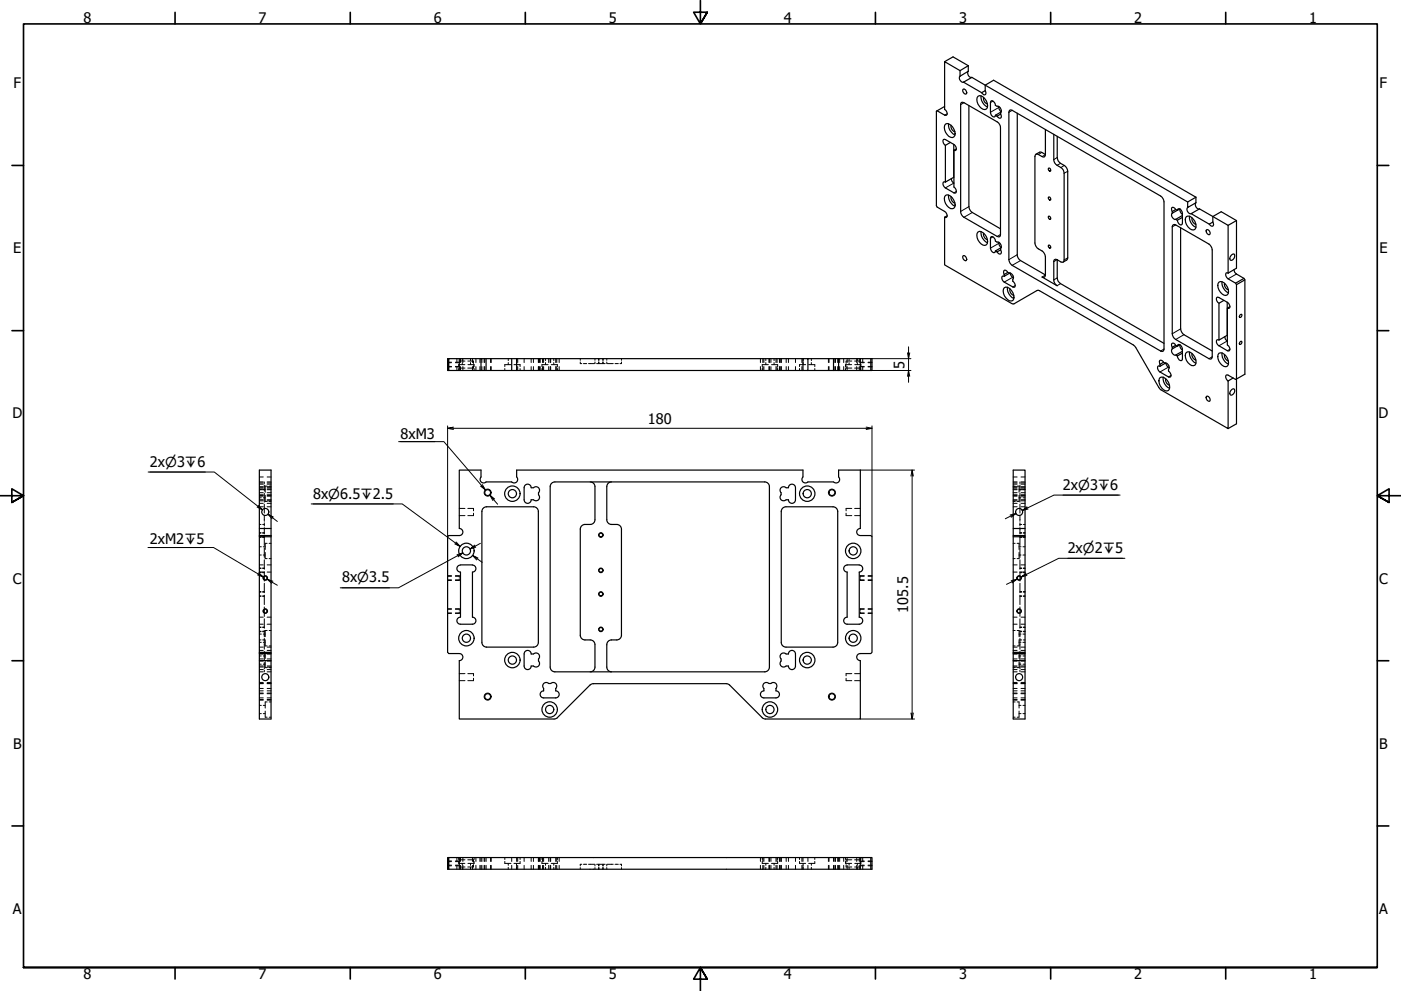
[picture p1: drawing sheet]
<svg xmlns="http://www.w3.org/2000/svg" width="594mm" height="420mm" viewBox="0 0 594 420" stroke-linecap="round" stroke-linejoin="round" font-family="sans-serif">
<defs><g id="words">
<g font-size="6.2">
<text x="35.4" y="9.8">8</text>
<text x="109.7" y="9.8">7</text>
<text x="184" y="9.8">6</text>
<text x="258.2" y="9.8">5</text>
<text x="332.4" y="9.8">4</text>
<text x="406.7" y="9.8">3</text>
<text x="480.9" y="9.8">2</text>
<text x="555.2" y="9.8">1</text>
<text x="5.7" y="37.4">F</text>
<text x="585" y="37.4">F</text>
<text x="5.6" y="107.4">E</text>
<text x="584.9" y="107.4">E</text>
<text x="383.6" y="156.3" transform="rotate(-90 383.6 156.3)">5</text>
<text x="5.3" y="177.4">D</text>
<text x="274.7" y="179.9">180</text>
<text x="584.6" y="177.4">D</text>
<text x="169.8" y="186">8xM3</text>
<text x="63.6" y="197.9">2x⌀3↧6</text>
<text x="450.7" y="207.6">2x⌀3↧6</text>
<text x="132.8" y="211.4">8x⌀6.5↧2.5</text>
<text x="63.6" y="230.6">2xM2↧5</text>
<text x="452.8" y="234.4">2x⌀2↧5</text>
<text x="5.5" y="247.4">C</text>
<text x="145" y="246.9">8x⌀3.5</text>
<text x="584.8" y="247.4">C</text>
<text x="385.1" y="259.8" transform="rotate(-90 385.1 259.8)">105.5</text>
<text x="5.5" y="317.4">B</text>
<text x="584.8" y="317.4">B</text>
<text x="5.5" y="387.4">A</text>
<text x="584.8" y="387.4">A</text>
<text x="35.4" y="415.1">8</text>
<text x="109.7" y="415.1">7</text>
<text x="184" y="415.1">6</text>
<text x="258.2" y="415.1">5</text>
<text x="332.4" y="415.1">4</text>
<text x="406.7" y="415.1">3</text>
<text x="480.9" y="415.1">2</text>
<text x="555.2" y="415.1">1</text>
</g>
</g></defs>
<!-- layer: Hidden (ISO) -->
<g fill="none" stroke="#000" stroke-width=".42">
<path d="M189.8 155.4h1.7M189.8 153.8h1.7M189.8 155.6h1.7M189.8 153.6h1.7M193.1 155.4h1.7M193.1 153.8h1.7M193.1 155.6h1.7M193.1 153.6h1.7M193.7 152.1v1.6M193.7 155.4v1.7M194.5 156.3v.8M194.8 156.1h2.4"/>
<path d="M194.8 153.1h2.4M195.3 152.1v1.6M195.3 155.4v1.7M196 152.1v.8M196 153.7v.9M196.3 152.1v1.6M196.3 155.4v1.7M197.1 154.6h-2.6v.8M198.4 153.1h2.4v1M198.4 154.6h2.6v.8M199.5 152.1v.8M199.5 153.7v.9"/>
<path d="M200.3 152.1v1.6M200.3 155.4v1.7M200.8 155v1.1h-2.4M201 156.3v.8M201.8 152.1v1.6M201.8 155.4v1.7M203.5 152.1v1.6M203.5 155.4v1.7M204.3 152.1v1.6M204.3 155.4v1.7M205.3 152.1v1.6M205.3 155.4v1.7"/>
<path d="M205.5 152.1v1.6M205.5 155.4v1.7M208 152.1v1.6M208 155.4v1.7M208.3 152.1v1.6M208.3 155.4v1.7M214.1 156.3v.8M215.5 152.1v.8M215.5 153.7v.9M216.7 154.6h-2.6v.8M217.9 154.6h2.6v.8M219 152.1v.8"/>
<path d="M219 153.7v.9M219.5 152.1v1.6M219.5 155.4v1.7M220.5 156.3v.8M222.2 152.1v1.6M222.2 155.4v1.7M225.2 152.1v1.6M225.2 155.4v1.7M226.2 152.1v1.6M226.2 155.4v1.7M228.3 152.1v1.6M228.3 155.4v1.7"/>
<path d="M228.8 152.1v1.6M228.8 155.4v1.7M229 152.1v1.6M229 155.4v1.7M229.8 156.3v.8M230.1 152.1v1.6M230.1 155.4v1.7M230.5 152.1v1.6M230.5 155.4v1.7M231.3 152.1v.8M231.3 153.7v.9M232.4 154.6h-2.6v.8"/>
<path d="M232.7 152.1v1.6M232.7 155.4v1.7M233.3 152.1v1.6M233.3 155.4v1.7M233.5 152.1v1.6M233.5 155.4v1.7M233.7 154.6h2.6v.8M234.8 152.1v.8M234.8 153.7v.9M235.6 152.1v1.6M235.6 155.4v1.7M236.1 152.1v1.6"/>
<path d="M236.1 155.4v1.7M236.3 156.3v.8M237.1 152.1v1.6M237.1 155.4v1.7M246.1 153.5v.7h.6M246.1 152.1v.7M247.4 154.2h1.4M249.6 154.2h2.5M252.3 152.1v.7M252.3 153.5v.7M253 154.2h3.6M253.8 152.1v.7"/>
<path d="M253.8 153.5v.7M254 152.1v.7M254 153.5v.7M255.6 152.1v.7M255.6 153.5v.7M255.8 152.1v.7M255.8 153.5v.7M257.3 152.1v.7M257.3 153.5v.7M257.5 154.2h2.5M260.8 154.2h1.4M263.5 153.5v.7h-.6"/>
<path d="M263.5 152.1v.7M322.5 152.1v1.6M322.5 155.4v1.7M323.2 156.3v.8M323.5 152.1v1.6M323.5 155.4v1.7M323.9 152.1v1.6M323.9 155.4v1.7M324.7 152.1v.8M324.7 153.7v.9M325.8 154.6h-2.6v.8M326.1 152.1v1.6"/>
<path d="M326.1 155.4v1.7M326.3 152.1v1.6M326.3 155.4v1.7M326.9 152.1v1.6M326.9 155.4v1.7M327.2 154.6h2.6v.8M328.2 152.1v.8M328.2 153.7v.9M329.1 152.1v1.6M329.1 155.4v1.7M329.5 152.1v1.6M329.5 155.4v1.7"/>
<path d="M329.8 156.3v.8M330.5 152.1v1.6M330.5 155.4v1.7M330.8 152.1v1.6M330.8 155.4v1.7M331.2 152.1v1.6M331.2 155.4v1.7M331.3 152.1v1.6M331.3 155.4v1.7M333.4 152.1v1.6M333.4 155.4v1.7M334.3 152.1v1.6"/>
<path d="M334.3 155.4v1.7M337.3 152.1v1.6M337.3 155.4v1.7M339 156.3v.8M340 152.1v1.6M340 155.4v1.7M340.6 152.1v.8M340.6 153.7v.9M341.6 154.6h-2.6v.8M342.9 154.6h2.6v.8M344 152.1v.8M344 153.7v.9"/>
<path d="M345.5 156.3v.8M351.3 152.1v1.6M351.3 155.4v1.7M351.5 152.1v1.6M351.5 155.4v1.7M354 152.1v1.6M354 155.4v1.7M354.3 152.1v1.6M354.3 155.4v1.7M355.2 152.1v1.6M355.2 155.4v1.7M356 152.1v1.6"/>
<path d="M356 155.4v1.7M357.8 152.1v1.6M357.8 155.4v1.7M358.5 156.3v.8M358.8 155v1.1h2.4M359.2 152.1v1.6M359.2 155.4v1.7M360 152.1v.8M360 153.7v.9M361.1 154.6h-2.6v.8M361.2 153.1h-2.4v1M362.4 156.1h2.4"/>
<path d="M362.4 153.1h2.4M362.5 154.6h2.6v.8M363.3 152.1v1.6M363.3 155.4v1.7M363.5 152.1v.8M363.5 153.7v.9M364.4 152.1v1.6M364.4 155.4v1.7M364.8 155.4h1.7M364.8 153.8h1.7M364.8 155.6h1.7M364.8 153.6h1.7"/>
<path d="M365.1 156.3v.8M365.8 152.1v1.6M365.8 155.4v1.7M368.1 155.4h1.7M368.1 153.8h1.7M368.1 155.6h1.7M368.1 153.6h1.7M110 214.9h1.6M110 211.1h.8M110 207.6h.8M110 209.8h1.6M110 208.9h1.6"/>
<path d="M110 206.8h1.6M110 211.9h1.6M110 202.2h1.6M110 204.3h1.6M110 212.3h1.6M110 206.4h1.6M110 205.3h1.6M110 213.4h1.6M110 204.8h1.6M110 210h1.6M110 207.6h1.6M110 210.4h1.6"/>
<path d="M110 207.3h1.6M111.6 211.1h.9M111.6 207.6h.9M112.1 204.3v.7M112.1 205.7v2.5M112.1 209.1v3.8M112.1 213.8v3.7M112.1 218.5v2.5M112.5 210v2.6h.8M113.3 214.9h1.6M113.3 206.1h-.8v2.6M113.3 209.8h1.6"/>
<path d="M113.3 208.9h1.6M113.3 206.8h1.6M113.3 211.9h1.6M113.3 202.2h1.6M113.3 204.3h1.6M113.3 212.3h1.6M113.3 206.4h1.6M113.3 205.3h1.6M113.3 213.4h1.6M113.3 204.8h1.6M113.3 210h1.6M113.3 207.6h1.6"/>
<path d="M113.3 210.4h1.6M113.3 207.3h1.6M114.1 212.6h.8M114.1 206.1h.8M194.8 218.6h2.4M194.8 215.6h2.4M198.4 215.6h2.4v1M200.8 217.6v1h-2.4M358.8 217.6v1h2.4M361.2 215.6h-2.4v1M362.4 218.6h2.4M362.4 215.6h2.4"/>
<path d="M429.6 214.9h1.7M429.6 212.6h.9M429.6 206.1h.9M429.6 209.8h1.7M429.6 208.9h1.7M429.6 206.8h1.7M429.6 211.9h1.7M429.6 202.2h1.7M429.6 204.3h1.7M429.6 212.3h1.7M429.6 206.4h1.7M429.6 205.3h1.7"/>
<path d="M429.6 213.4h1.7M429.6 204.8h1.7M429.6 210h1.7M429.6 207.6h1.7M429.6 210.4h1.7M429.6 207.3h1.7M431.3 206.1h.8v2.6M432.1 210v2.6h-.8M432.1 211.1h.8M432.1 207.6h.8M432.5 204.3v.7M432.5 205.7v2.5"/>
<path d="M432.5 209.1v3.8M432.5 213.8v3.7M432.5 218.5v2.5M432.9 214.9h1.8M432.9 209.8h1.8M432.9 208.9h1.8M432.9 206.8h1.8M432.9 211.9h1.8M432.9 202.2h1.8M432.9 204.3h1.8M432.9 212.3h1.8M432.9 206.4h1.8"/>
<path d="M432.9 205.3h1.8M432.9 213.4h1.8M432.9 204.8h1.8M432.9 210h1.8M432.9 207.6h1.8M432.9 210.4h1.8M432.9 207.3h1.8M433.8 211.1h.9M433.8 207.6h.9M110 222.4h.7M110 235.3h.8M110 231.8h.8"/>
<path d="M110 239.5h1.6M110 226h.7M110 227.6h.7M110 225.8h.7M110 227.8h.7M111.4 222.4h.7M111.4 226h.7M111.4 227.6h.7M111.4 225.8h.7M111.4 227.8h.7M111.6 235.3h.9M111.6 231.8h.9"/>
<path d="M112.1 221.7v1.3M112.1 223.7v2.7M112.1 227.3v4M112.1 232.3v4M112.1 237.3v4M112.5 234.2v2.6h.8M113.3 230.4h-.8v2.6M113.3 239.5h1.6M114.1 236.8h.8M114.1 230.4h.8M429.6 236.8h.9M429.6 230.4h.9"/>
<path d="M429.6 239.5h1.7M431.3 230.4h.8v2.6M432.1 234.2v2.6h-.8M432.1 235.3h.8M432.1 231.8h.8M432.5 222.4h.8M432.5 226h.8M432.5 227.6h.8M432.5 225.8h.8M432.5 227.8h.8M432.5 221.7v1.3M432.5 223.7v2.7"/>
<path d="M432.5 227.3v4M432.5 232.3v4M432.5 237.3v4M432.9 239.5h1.8M433.8 235.3h.9M433.8 231.8h.9M434 222.4h.7M434 226h.7M434 227.6h.7M434 225.8h.7M434 227.8h.7M110 242.5h1.6"/>
<path d="M110 251.1h.7M110 252.6h.7M110 241h.7M110 242.6h.7M110 250.8h.7M110 252.8h.7M110 240.8h.7M110 242.8h.7M111.4 251.1h.7M111.4 252.6h.7M111.4 241h.7M111.4 242.6h.7"/>
<path d="M111.4 250.8h.7M111.4 252.8h.7M111.4 240.8h.7M111.4 242.8h.7M112.1 242.4v4M112.1 247.3v4M112.1 252.3v4M112.1 257.3v4M113.3 242.5h1.6M189.8 245.9h1.7M189.8 244.3h1.7M189.8 259.9h1.7"/>
<path d="M189.8 258.3h1.7M189.8 246.1h1.7M189.8 244.1h1.7M189.8 258.1h1.7M193.1 245.9h1.7M193.1 244.3h1.7M193.1 259.9h1.7M193.1 258.3h1.7M193.1 244.1h1.7v.7M193.1 258.1h1.7v.6M194.8 245.4v.7h-1.7M194.8 259.4v.7h-1.7"/>
<path d="M364.8 245.9h1.7M364.8 244.3h1.7M364.8 259.9h1.7M364.8 258.3h1.7M364.8 245.4v.7h1.7M364.8 259.4v.7h1.7M366.5 244.1h-1.7v.7M366.5 258.1h-1.7v.6M368.1 245.9h1.7M368.1 244.3h1.7M368.1 259.9h1.7M368.1 258.3h1.7"/>
<path d="M368.1 246.1h1.7M368.1 244.1h1.7M368.1 258.1h1.7M429.6 242.5h1.7M432.5 251.1h.8M432.5 252.6h.8M432.5 241h.8M432.5 242.6h.8M432.5 250.8h.8M432.5 252.8h.8M432.5 240.8h.8M432.5 242.8h.8"/>
<path d="M432.5 242.4v4M432.5 247.3v4M432.5 252.3v4M432.5 257.3v4M432.9 242.5h1.8M434 251.1h.7M434 252.6h.7M434 241h.7M434 242.6h.7M434 250.8h.7M434 252.8h.7M434 240.8h.7"/>
<path d="M434 242.8h.7M110 271.3h.7M110 274.4h1.6M110 272.3h.8M110 268.8h.8M110 278.1h.8M110 261.7h1.6M110 264.6h1.6M110 279.4h1.6M110 277.3h1.6M110 276.8h1.6M110 275.8h1.6"/>
<path d="M110 266h.7M110 267.6h.7M110 265.9h.7M110 267.8h.7M111.4 271.3h.7M111.4 266h.7M111.4 267.6h.7M111.4 265.9h.7M111.4 267.8h.7M111.6 272.3h.9M111.6 268.8h.9M111.6 278.1h.9"/>
<path d="M112.1 262.4v4M112.1 267.3v2.7M112.1 270.7v1.3M112.1 272.6v2.7M112.1 276.2v3.8M112.5 271.3v2.6h.8M112.5 276.6v2.6M113.3 274.4h1.6M113.3 267.3h-.8v2.6M113.3 261.7h1.6M113.3 264.6h1.6M113.3 279.4h1.6"/>
<path d="M113.3 277.3h1.6M113.3 276.8h1.6M113.3 275.8h1.6M114.1 273.9h.8M114.1 267.3h.8M189.8 260.1h1.7M368.1 260.1h1.7M429.6 274.4h1.7M429.6 273.9h.9M429.6 267.3h.9M429.6 261.7h1.7M429.6 264.6h1.7"/>
<path d="M429.6 279.4h1.7M429.6 277.3h1.7M429.6 276.8h1.7M429.6 275.8h1.7M431.3 267.3h.8v2.6M432.1 271.3v2.6h-.8M432.1 272.3h.8M432.1 268.8h.8M432.1 278.1h.8M432.1 276.6v2.6M432.5 271.3h.8M432.5 266h.8"/>
<path d="M432.5 267.6h.8M432.5 265.9h.8M432.5 267.8h.8M432.5 262.4v4M432.5 267.3v2.7M432.5 270.7v1.3M432.5 272.6v2.7M432.5 276.2v3.8M432.9 274.4h1.8M432.9 261.7h1.8M432.9 264.6h1.8M432.9 279.4h1.8"/>
<path d="M432.9 277.3h1.8M432.9 276.8h1.8M432.9 275.8h1.8M433.8 272.3h.9M433.8 268.8h.9M433.8 278.1h.9M434 271.3h.7M434 266h.7M434 267.6h.7M434 265.9h.7M434 267.8h.7M110 284.8h1.6"/>
<path d="M110 289.8h1.6M110 299.1h.8M110 281.6h.8M110 291.9h1.6M110 292.9h1.6M110 295.9h1.6M110 280.3h1.6M110 282.4h1.6M110 289.3h1.6M110 283.9h1.6M110 282.8h1.6M110 296.6h1.6"/>
<path d="M110 294.1h1.6M110 296.8h1.6M110 293.9h1.6M111.6 299.1h.9M111.6 281.6h.9M112.1 280.9v2.6M112.1 284.1v.7M112.5 280.5v2.6h.8M113.3 284.8h1.6M113.3 289.8h1.6M113.3 297.6h-.8v2.6M113.3 291.9h1.6"/>
<path d="M113.3 292.9h1.6M113.3 295.9h1.6M113.3 280.3h1.6M113.3 282.4h1.6M113.3 289.3h1.6M113.3 283.9h1.6M113.3 282.8h1.6M113.3 296.6h1.6M113.3 294.1h1.6M113.3 296.8h1.6M113.3 293.9h1.6M114.1 297.6h.8"/>
<path d="M114.1 283.1h.8M194.8 288.6h2.4M194.8 285.6h2.4M198.4 285.6h2.4v1M200.8 287.6v1h-2.4M358.8 287.6v1h2.4M361.2 285.6h-2.4v1M362.4 288.6h2.4M362.4 285.6h2.4M429.6 284.8h1.7M429.6 289.8h1.7M429.6 297.6h.9"/>
<path d="M429.6 283.1h.9M429.6 291.9h1.7M429.6 292.9h1.7M429.6 295.9h1.7M429.6 280.3h1.7M429.6 282.4h1.7M429.6 289.3h1.7M429.6 283.9h1.7M429.6 282.8h1.7M429.6 296.6h1.7M429.6 294.1h1.7M429.6 296.8h1.7"/>
<path d="M429.6 293.9h1.7M431.3 297.6h.8v2.6M432.1 299.1h.8M432.1 280.5v2.6h-.8M432.1 281.6h.8M432.5 280.9v2.6M432.5 284.1v.7M432.9 284.8h1.8M432.9 289.8h1.8M432.9 291.9h1.8M432.9 292.9h1.8M432.9 295.9h1.8"/>
<path d="M432.9 280.3h1.8M432.9 282.4h1.8M432.9 289.3h1.8M432.9 283.9h1.8M432.9 282.8h1.8M432.9 296.6h1.8M432.9 294.1h1.8M432.9 296.8h1.8M432.9 293.9h1.8M433.8 299.1h.9M433.8 281.6h.9M110 302.6h.8"/>
<path d="M111.6 302.6h.9M112.5 301.5v2.6h.8M114.1 304.1h.8M429.6 304.1h.9M432.1 301.5v2.6h-.8M432.1 302.6h.8M433.8 302.6h.9M189.8 366.8h1.7M189.8 365.3h1.7M189.8 367.1h1.7M189.8 365h1.7M193.1 366.8h1.7"/>
<path d="M193.1 365.3h1.7M193.1 367.1h1.7M193.1 365h1.7M193.7 363.6v1.6M193.7 366.9v1.6M194.5 363.6v.8M194.5 365.2v.9h2.6M194.8 367.6h2.4M194.8 364.5h2.4M195.3 363.6v1.6M195.3 366.9v1.6M196 366.1v.8"/>
<path d="M196 367.7v.8M196.3 363.6v1.6M196.3 366.9v1.6M198.4 364.5h2.4v1M199.5 366.1v.8M199.5 367.7v.8M200.3 363.6v1.6M200.3 366.9v1.6M200.8 366.6v1h-2.4M201 363.6v.8M201 365.2v.9h-2.6M201.8 363.6v1.6"/>
<path d="M201.8 366.9v1.6M203.5 363.6v1.6M203.5 366.9v1.6M204 363.6v1.6M204 366.9v1.6M204.3 363.6v1.6M204.3 366.9v1.6M205.3 363.6v1.6M205.3 366.9v1.6M205.5 363.6v1.6M205.5 366.9v1.6M206.1 363.6v1.6"/>
<path d="M206.1 366.9v1.6M208 363.6v1.6M208 366.9v1.6M208.3 363.6v1.6M208.3 366.9v1.6M214.1 363.6v.8M214.1 365.2v.9h2.6M215.5 366.1v.8M215.5 367.7v.8M217 363.6v1.6M217 366.9v1.6M219 366.1v.8"/>
<path d="M219 367.7v.8M219.1 363.6v1.6M219.1 366.9v1.6M219.5 363.6v1.6M219.5 366.9v1.6M220.5 363.6v.8M220.5 365.2v.9h-2.6M222.2 363.6v1.6M222.2 366.9v1.6M225.2 363.6v1.6M225.2 366.9v1.6M226.2 363.6v1.6"/>
<path d="M226.2 366.9v1.6M228.3 363.6v1.6M228.3 366.9v1.6M228.8 363.6v1.6M228.8 366.9v1.6M229 363.6v1.6M229 366.9v1.6M229.8 363.6v.8M229.8 365.2v.9h2.6M230.1 363.6v1.6M230.1 366.9v1.6M230.5 363.6v1.6"/>
<path d="M230.5 366.9v1.6M231.3 366.1v.8M231.3 367.7v.8M232.7 363.6v1.6M232.7 366.9v1.6M233.3 363.6v1.6M233.3 366.9v1.6M233.5 363.6v1.6M233.5 366.9v1.6M234.8 366.1v.8M234.8 367.7v.8M235.6 363.6v1.6"/>
<path d="M235.6 366.9v1.6M236.1 363.6v1.6M236.1 366.9v1.6M236.3 363.6v.8M236.3 365.2v.9h-2.6M237.1 363.6v1.6M237.1 366.9v1.6M246.1 367.8v.7M246.7 366.4h-.6v.7M247.4 366.4h1.4M249.6 366.4h2.5M252.3 366.4v.7"/>
<path d="M252.3 367.8v.7M253 366.4h3.6M253.8 366.4v.7M253.8 367.8v.7M254 366.4v.7M254 367.8v.7M255.6 366.4v.7M255.6 367.8v.7M255.8 366.4v.7M255.8 367.8v.7M257.3 366.4v.7M257.3 367.8v.7"/>
<path d="M257.5 366.4h2.5M260.8 366.4h1.4M262.9 366.4h.6v.7M263.5 367.8v.7M322.5 363.6v1.6M322.5 366.9v1.6M323.2 363.6v.8M323.2 365.2v.9h2.6M323.5 363.6v1.6M323.5 366.9v1.6M323.9 363.6v1.6M323.9 366.9v1.6"/>
<path d="M324.7 366.1v.8M324.7 367.7v.8M326.1 363.6v1.6M326.1 366.9v1.6M326.3 363.6v1.6M326.3 366.9v1.6M326.9 363.6v1.6M326.9 366.9v1.6M328.2 366.1v.8M328.2 367.7v.8M329.1 363.6v1.6M329.1 366.9v1.6"/>
<path d="M329.5 363.6v1.6M329.5 366.9v1.6M329.8 363.6v.8M329.8 365.2v.9h-2.6M330.5 363.6v1.6M330.5 366.9v1.6M330.8 363.6v1.6M330.8 366.9v1.6M331.2 363.6v1.6M331.2 366.9v1.6M331.3 363.6v1.6M331.3 366.9v1.6"/>
<path d="M333.4 363.6v1.6M333.4 366.9v1.6M334.3 363.6v1.6M334.3 366.9v1.6M337.3 363.6v1.6M337.3 366.9v1.6M339 363.6v.8M339 365.2v.9h2.6M340 363.6v1.6M340 366.9v1.6M340.5 363.6v1.6M340.6 366.1l-.1 2.4"/>
<path d="M342.6 363.6v1.6M342.6 366.9v1.6M344 366.1v.8M344 367.7v.8M345.5 363.6v.8M345.5 365.2v.9h-2.6M351.3 363.6v1.6M351.3 366.9v1.6M351.5 363.6v1.6M351.5 366.9v1.6M353.4 363.6v1.6M353.4 366.9v1.6"/>
<path d="M354 363.6v1.6M354 366.9v1.6M354.3 363.6v1.6M354.3 366.9v1.6M355.2 363.6v1.6M355.2 366.9v1.6M355.6 363.6v1.6M355.6 366.9v1.6M356 363.6v1.6M356 366.9v1.6M357.8 363.6v1.6M357.8 366.9v1.6"/>
<path d="M358.5 363.6v.8M358.5 365.2v.9h2.6M358.8 366.6v1h2.4M359.2 363.6v1.6M359.2 366.9v1.6M360 366.1v.8M360 367.7v.8M361.2 364.5h-2.4v1M362.4 367.6h2.4M362.4 364.5h2.4M363.3 363.6v1.6M363.3 366.9v1.6"/>
<path d="M363.5 366.1v.8M363.5 367.7v.8M364.4 363.6v1.6M364.4 366.9v1.6M364.8 366.8h1.7M364.8 365.3h1.7M364.8 367.1h1.7M364.8 365h1.7M365.1 363.6v.8M365.1 365.2v.9h-2.6M365.8 363.6v1.6M365.8 366.9v1.6"/>
<path d="M368.1 366.8h1.7M368.1 365.3h1.7M368.1 367.1h1.7M368.1 365h1.7"/>
</g>
<!-- layer: Visible (ISO) -->
<g fill="none" stroke="#000" stroke-width=".51">
<path d="M400.6 26.1l3.5-2 6.5 3.8M407.1 30l-6.5-3.9v20.3a1.43 1.43 0 0 1 1 1.1 1.43 1.43 0 0 1-.5 1.4l-3.7-1.9M407.1 32.3a1.64 1.64 0 0 0-.1 1.7 1.64 1.64 0 0 0 1.6 .8M407.1 30v2.3M408.5 37.8a1.27 1.27 0 0 1 1.2 .7 1.27 1.27 0 0 1-.3 1.4 1.46 1.46 0 0 1-.9-2.1zM408.6 34.8l7.6 4.5M410.6 30.2a1.74 1.74 0 0 0 1.5 2.6M410.6 27.9v2.3M410.6 27.9l-3.5 2.1M410.6 30.2l-3.5 2.1M412.1 32.8l91.5 52.8M412.1 32.8l-3.5 2"/>
<path d="M417.8 38.5v-2.4l3.5-2.1 85.8 49.6M417.8 38.5a1.1 1.1 0 0 1-.2 1.7l-1.4-.9M417.8 38.5l-1.6 .8M397.4 47l-.3 .2v40l.3 .6 3.7 2.2a1.36 1.36 0 0 1 0 2.2l-.5-.1M400.6 45.1l-3.2 1.9M400.9 52.6a2.62 2.62 0 0 1 3.5 2.1 2.42 2.42 0 0 1-.5 3.6 4.1 4.1 0 0 1-3-5.7zM402.2 52.5a4.7 4.7 0 0 0 2.7 4.7M403.3 53.1a2.48 2.48 0 0 0 1.6 2.8M407.7 43.4l1 .1 14.1 8.2a3 3 0 0 1 1.4 2.4v45.9l-.3 .4-1.1-.2-14.1-8.1a3 3 0 0 1-1.3-2.5v-45.2zM410.8 44.7v42.9a3.3 3.3 0 0 0 1.5 2.5l11.9 6.9M414.7 40.8a3.3 3.3 0 0 1 4 3.1v1.8l-.4 .5a3.3 3.3 0 0 1-4-3v-1.8zM416 40.6a4.9 4.9 0 0 0 2.7 4.8"/>
<path d="M417.1 41.3a2.33 2.33 0 0 0 1.6 2.8M422.1 48.9l.7 .4M423.5 45.1a2.39 2.39 0 0 0 1.1 2.3M424.3 48.4v-.7a1.76 1.76 0 0 0-1.5-2.6l-.7-.4a1.5 1.5 0 0 0-2-1.7l-.1 4.6a1.48 1.48 0 0 0 .5 1.5 1.48 1.48 0 0 0 1.5 .2l.1-.4M424.3 48.4l.3 1.2-.5 .5-1.3-.8M424.3 48.4l-1.5 .9M424.5 47.5l-2.4 1.4M428.2 46.7l1 .1 62.9 36.3a3.3 3.3 0 0 1 1.5 2.5v62.4l-.5 .9-.4 .1-63.5-36.5-1-1-.4-1.4v-62.5zM431.4 48v60a3 3 0 0 0 1.4 2.5l10.5 6.1M443.3 54.9l-.1 11.2-.8 .5-2.7-1.3-.4 .1-.5 .9v36.7a3.9 3.9 0 0 0 3.1 3.4l.9 1.1 .5 1.4v7.7M446.8 56.9v10.8a3.7 3.7 0 0 0 3 3.3 2.81 2.81 0 0 1 1.4 2.4v36.8l-.4 .9-.5 .1a3.9 3.9 0 0 0-3.1-1.2l-.4 .9v7.8a3 3 0 0 0 1.4 2.4l-6.3-3.6h.9l.5-.9M448.3 57.8v9a3.7 3.7 0 0 0 3 3.3 3.3 3.3 0 0 1 1.5 2.5v36.7l-.5 1-1.5 .8"/>
<path d="M400.9 61.6a1.5 1.5 0 0 1-.5-2.6l4.1 2.3a1.5 1.5 0 0 1 .4 2.6l-.4-.2M400.9 61.6v15.6M403 60.4l-2.1 1.2M403.4 75.8l.3 1 .8 .8M404.4 61.2v14l-3.5 2M404.5 63.7v15.6a1.5 1.5 0 0 1 .4 2.6l-4-2.2a1.5 1.5 0 0 1-.5-2.6l.5 .1M405.6 63.1l-1.1 .6M439.3 65.4l1.9-1 2.1 1.1M444.6 71.4l.3-.2a.91 .91 0 0 1 .5 1.4 .95 .95 0 0 1-.8-1.2zM400.6 92.1v20.2l28.9 16.6 10.2-5.7h1.1l39.8 23.1 1 1 10.2 17.6 29 16.8v-20.2M400.9 82.8a3.3 3.3 0 0 1 4 3.1v1.8l-.5 .6a3.6 3.6 0 0 1-4-4.1zM401.6 91.5l-1 .6"/>
<path d="M402.2 82.7a4.7 4.7 0 0 0 2.7 4.7M403.3 83.4a2.48 2.48 0 0 0 1.6 2.7M414.7 98.3a2.26 2.26 0 0 1 2.9 1.1 3.7 3.7 0 0 1 .7 4.4 3.3 3.3 0 0 1-4-3v-1.9zM416 98.2a4.7 4.7 0 0 0 2.7 4.7M417.1 98.8a2.33 2.33 0 0 0 1.6 2.8M444.6 91.7l.3-.1a.94 .94 0 0 1 .5 1.4 .95 .95 0 0 1-.8-1.3zM444.6 83.6l.3-.1a.91 .91 0 0 1 .5 1.4 1.01 1.01 0 0 1-.8-1.3zM497.1 90.4a1.7 1.7 0 0 0 1.4 2.6M497.1 90.4l2.1-1.2 .5-.7a1.75 1.75 0 0 1 1.7 2v4.1l-.4 .8a1.89 1.89 0 0 1-1.8-2M497.2 95.6l.8-.4 .5 .2 14.1 8.1 1.3 1.8v46.5l-.3 .4-1-.1-14.1-8.2a3.1 3.1 0 0 1-1.4-2.4zM498.5 88.8l.7 .4 1.2-.6a2.27 2.27 0 0 0 1 2.3M498.5 88.8l-1.4 .9v.7"/>
<path d="M498.5 88.8a1.2 1.2 0 0 0-1.6-.7l.2 1.6M498.5 93l.7 .4M500.6 96.6l.2 43.5 1.2 1.8 12 6.9M501.4 91.4l-2.9 1.6M501.4 92.2l-2.2 1.2M503.1 91.8a3.6 3.6 0 0 1 4.1 4.1l-.5 1.4a3.3 3.3 0 0 1-4-3.1v-1.8zM503.6 88a1.68 1.68 0 0 0 1.5 2.6M504.4 91.7a4.7 4.7 0 0 0 2.7 4.7M505.5 92.4a2.46 2.46 0 0 0 1.6 2.7M507.1 86a1.74 1.74 0 0 0 1.5 2.6M507.1 83.6l-3.5 2v2.4l3.5-2M507.1 83.6v2.4"/>
<path d="M508.6 88.6l-3.5 2 7.7 4.4 1.5-.9M508.6 88.6l12.2 6.9M511.6 97.5a1.32 1.32 0 0 1 1.3 .5 1.32 1.32 0 0 1 0 1.5 1.48 1.48 0 0 1-1.3-2zM514.3 94.1l.3 1.3-.5 .5-1.3-.9M520.8 95.5v20.3M524.3 93.5l-6.5-3.7-3.5 2v2.3M524.3 93.5v20.2l-3.5 2.1M524.3 93.5l-3.5 2M408.5 108.4a1.31 1.31 0 0 1 1.2 .8 1.31 1.31 0 0 1-.3 1.4 1.5 1.5 0 0 1-.9-2.2zM422.1 106.4l.7 .4M423.5 102.7a2.36 2.36 0 0 0 1.1 2.2M424.3 106v-.7a1.74 1.74 0 0 0-1.5-2.6l-.7-.5-.1-.6a1.34 1.34 0 0 0-1.9-1v5.2a1.3 1.3 0 0 0 1.9 1l.1-.4"/>
<path d="M424.3 106a1.1 1.1 0 0 1-.2 1.7l-1.3-.9M424.3 106l-1.5 .8M424.5 105l-2.4 1.4M425.8 117.1l2.5-1.4a2.61 2.61 0 0 0 1.5 2.1M425.8 116.4v.7M427.4 115.5l.6 .3a1.76 1.76 0 0 1 1.5 2.6v.8a1.5 1.5 0 0 1 .4 2.6l-4.1-2.2a1.5 1.5 0 0 1-.4-2.6l.4 .1M427.4 115.5a1.12 1.12 0 0 0-1.7-.8l.1 1.7M427.4 115.5l-1.6 .9M444.6 104l.3-.1a.94 .94 0 0 1 .5 1.4 .95 .95 0 0 1-.8-1.3zM448.3 110.2v7.6a2.81 2.81 0 0 0 1.4 2.4l43.9 25.4M516.9 119.6a3.3 3.3 0 0 1 3.9 3.1 1.8 1.8 0 0 1-1 2.6 4 4 0 0 1-2.9-5.7zM518.2 119.4a4.9 4.9 0 0 0 2.7 4.8"/>
<path d="M520.8 115.8l-.9-.1a1.85 1.85 0 0 0 .9 2.5l3.1 1.9 .4 .6v40l-.4 .2-3.1-1.9h-.9a1.86 1.86 0 0 0 .9 2.5M522 108.4l.9-.7h.5a1.63 1.63 0 0 1-.1 1.8 1.63 1.63 0 0 1-1.7 .7v-1.2zM523.2 114.3l.7 1.6 3.6 2.1 .4 .7v40l-3.6 2v19l-3.5 2M527.5 118l-3.6 2.1M527.9 118.7l-3.6 2M425.9 122a3.3 3.3 0 0 1 3.9 3v1.9l-.3 .5a3.6 3.6 0 0 1-4.1-4zM427.2 121.8a4.9 4.9 0 0 0 2.7 4.7M428.2 122.5a2.48 2.48 0 0 0 1.7 2.8M519 127.4l-2.1 1.2v15.6l3.5-2v-14M519.3 120.1a2.24 2.24 0 0 0 1.6 2.8M520.4 128.2l.6 .4a1.36 1.36 0 0 1 0 2.2l-.6-.1M520.4 128.2l-3.5-2-.9-.1a1.81 1.81 0 0 0 .9 2.5"/>
<path d="M521.5 130l-1.1 .7v15.6l.6 .4a1.3 1.3 0 0 1 0 2.1l-4.1-2.2a1.49 1.49 0 0 1-1.1-1.1 1.49 1.49 0 0 1 .6-1.5l.5 .2M526 133.4l.4-.2 .2 .6-.2 .5-.7 .3zM190.3 152.1h-.5v5h.5v-5h13.7M190.3 157.1h13.7M194.8 152.1v5M204 152.1h15.1v5h-15.1zM206.1 152.1v5M217 152.1v5M219.1 152.1h121.4M219.1 157.1h121.4M342.6 152.1v5h-2.1v-5h15.1M353.4 152.1v5h-10.8"/>
<path d="M355.6 152.1v5h-2.2M355.6 152.1h9.2M355.6 157.1h9.2M364.8 152.1h5v5h-5zM369.3 152.1v5M491.9 155.3l2.4-1.4a2.36 2.36 0 0 0 1.5 2M493.2 159.9a4.7 4.7 0 0 0 2.7 4.7M493.4 153.6l.6 .4a1.72 1.72 0 0 1 1.5 2.6v.7l.4 .4a1.29 1.29 0 0 1 0 2.2l-4-2.2a1.5 1.5 0 0 1-.5-2.6l.5 .2M493.4 153.6l-1.5 .9v.8M493.4 153.6a1.13 1.13 0 0 0-1.7-.7l.2 1.6M497.1 147.9a1.68 1.68 0 0 0 1.4 2.6M498.5 146.4l.7 .4 1.2-.6a2.12 2.12 0 0 0 1 2.2"/>
<path d="M498.5 146.4l-1.4 .8v.7l2.1-1.2M498.5 146.4l-.3-.6-.9-.3a1.1 1.1 0 0 0-.2 1.7M499.2 146.8l.2-.5a1.53 1.53 0 0 1 2 1.7v4.2l-.4 .7a1.75 1.75 0 0 1-1.8-2M501.4 148.9l-2.9 1.6 .7 .4M501.4 149.7l-2.2 1.2M503.1 149.4a3.3 3.3 0 0 1 3.9 3v1.9l-.3 .6a3.6 3.6 0 0 1-4.1-4.1zM504.4 149.3a4.9 4.9 0 0 0 2.7 4.7M505.5 149.9a2.48 2.48 0 0 0 1.6 2.8M516.9 149.8a3.6 3.6 0 0 1 4.1 4l-.6 1.4a3.3 3.3 0 0 1-3.9-3v-1.9zM518.2 149.6a4.7 4.7 0 0 0 2.7 4.7M519.3 150.3a2.3 2.3 0 0 0 1.6 2.8M519.4 142.7l.2 1.1 .8 .8"/>
<path d="M520.4 144.6h.1M526 144.8l.4-.2 .2 .7-.2 .5-.7 .2zM491.9 160.1a3.6 3.6 0 0 1 4.1 4l-.5 1.4a3.3 3.3 0 0 1-3.9-3v-1.9zM494.3 160.6a2.3 2.3 0 0 0 1.6 2.8M511.6 168.1a1.35 1.35 0 0 1 1.3 .6 1.35 1.35 0 0 1 0 1.5 1.5 1.5 0 0 1-1.3-2.1zM522 165.5l.9-.7 .5 .2a1.6 1.6 0 0 1-.1 1.7 1.6 1.6 0 0 1-1.7 .6v-1.1zM522.9 160.3l-2.1 1.2M429.6 199.3h5.1v105.5h-5.1zM204 202.2v-2.9h-9.2v24.8a1.49 1.49 0 0 1 1.5 1.4 1.49 1.49 0 0 1-1.5 1.6h-4.5l-.5 .5v49l.5 .5h4.5a1.49 1.49 0 0 1 1.5 1.5 1.49 1.49 0 0 1-1.5 1.5v24.7h40.1M204 202.2a1.49 1.49 0 0 0 0 2.1 1.49 1.49 0 0 0 2.1 0h10.9a1.49 1.49 0 0 0 2.1 0 1.49 1.49 0 0 0 0-2.1v-2.9h121.4v2.9a1.49 1.49 0 0 0 0 2.1 1.49 1.49 0 0 0 2.1 0h10.8M204.3 216.8l.1 56.1 .9 1.2 1 .3h20M222.2 206.8a1.49 1.49 0 0 1 1.5-1.5 1.49 1.49 0 0 1 1.5 1.5"/>
<path d="M222.2 206.8v5.1a1.49 1.49 0 0 0 1.6 1.5 1.49 1.49 0 0 0 1.4-1.5h1a1.49 1.49 0 0 0 2.1 0 1.49 1.49 0 0 0 0-2.1l.1-.9a1.49 1.49 0 0 0 0-2.1 1.49 1.49 0 0 0-2.2 0h-1M226.3 214.9h-20l-1.4 .5-.6 1.5M226.3 214.9l1.4 .5 .6 1.5M228.3 216.8v55.6l-.6 1.4-1.4 .6M233.3 206.4v76.4l.6 1.5 1.4 .5M235.3 204.3h89l1.4 .6 .6 1.4M235.3 204.3l-1.4 .6-.6 1.4M250.3 204.3l1.4 .6 .6 1.4M252.3 206.4v13.9M257.3 206.4v13.9M259.3 204.3l-1.4 .6-.6 1.4M326.3 206.4v76.4l-.6 1.5-1.4 .5h-89"/>
<path d="M331.3 216.9l.6-1.5 1.4-.5h20l1.3 .5 .6 1.5M331.3 216.8l.1 56.1 .9 1.2 1 .3h20l1.3-.6 .6-1.4v-55.6M333.3 206.8a1.49 1.49 0 0 0-2.1 0 1.49 1.49 0 0 0 0 2.1v.9a1.49 1.49 0 0 0 0 2.1 1.49 1.49 0 0 0 2.1 0M333.4 206.8h.9M334.3 206.8a1.49 1.49 0 0 1 1.5-1.5 1.49 1.49 0 0 1 1.5 1.5M337.3 206.8v5.1a1.49 1.49 0 0 1-1.5 1.5 1.49 1.49 0 0 1-1.5-1.5h-.9M353.5 204.3a1.49 1.49 0 0 0 2.1 0 1.49 1.49 0 0 0 0-2.1v-2.9h9.2v24.8a1.49 1.49 0 0 0-1.5 1.5 1.49 1.49 0 0 0 1.5 1.5h4.5l.5 .5v49l-.5 .5h-4.5a1.49 1.49 0 0 0-1.5 1.5 1.49 1.49 0 0 0 1.5 1.5v24.7h-40.2l-1.4-.5M110 227.1v-27.8h4.9v27.8M110 227.1h4.9M110 227.1v50M110 224.1h4.9M110 227.6h4.9"/>
<path d="M114.9 227.1v49.5M195.2 239.6a1.49 1.49 0 0 0-1.5 1.5 1.49 1.49 0 0 0 1.5 1.4l.1 19.2a1.49 1.49 0 0 0-1.6 1.4 1.49 1.49 0 0 0 1.5 1.5h5.1a1.49 1.49 0 0 0 1.5-1.5 1.49 1.49 0 0 0-1.5-1.4v-19.2a1.49 1.49 0 0 0 1.5-1.5 1.49 1.49 0 0 0-1.5-1.4M195.3 239.5h5M252.3 220.4l-.3 1-.7 .7-4.2 .5-.8 .7-.2 1.1v44.9M257.3 220.4l.3 1 .7 .7 4.2 .5 .8 .7 .2 1.1v44.9M359.2 239.5h5.2M359.3 239.6a1.49 1.49 0 0 0-1.5 1.4 1.49 1.49 0 0 0 1.4 1.5l.1 19.2a1.49 1.49 0 0 0-1.5 1.4 1.49 1.49 0 0 0 1.4 1.5h5.1a1.49 1.49 0 0 0 1.5-1.4 1.49 1.49 0 0 0-1.5-1.5l.1-19.2a1.49 1.49 0 0 0 1.4-1.5 1.49 1.49 0 0 0-1.5-1.4M429.6 227.1h5.1M429.6 224.1h5.1M429.6 227.6h5.1M110 277.1v27.7h4.9v-27.7M110 276.6h4.9v.5h-4.9"/>
<path d="M222.2 277.3a1.49 1.49 0 0 1 1.5-1.5 1.49 1.49 0 0 1 1.5 1.5M222.2 277.3v5.1a1.49 1.49 0 0 0 1.6 1.5 1.49 1.49 0 0 0 1.4-1.5h1a1.49 1.49 0 0 0 2.1 0 1.49 1.49 0 0 0 0-2.1l.1-.9a1.49 1.49 0 0 0 0-2.1 1.49 1.49 0 0 0-2.2 0h-1M246.1 269.3l.2 1 .8 .7 4.2 .6 .7 .7 .3 1M252.3 273.3l-.1 10.1-.9 1.2-1 .2M257.3 273.3l.1 10.1 .9 1.2 1 .2M263.5 269.3l-.2 1-.8 .7-4.2 .6-.7 .7-.3 1M333.3 277.3a1.49 1.49 0 0 0-2.1 0 1.49 1.49 0 0 0 0 2.1v.9a1.49 1.49 0 0 0 0 2.1 1.49 1.49 0 0 0 2.1 0M333.4 277.3h.9M334.3 277.3a1.49 1.49 0 0 1 1.5-1.5 1.49 1.49 0 0 1 1.5 1.5M337.3 277.3v5.1a1.49 1.49 0 0 1-1.5 1.5 1.49 1.49 0 0 1-1.5-1.5h-.9M429.6 277.1h5.1M429.6 276.6h5.1"/>
<path d="M110 280.1h4.9M230.5 291.9v1M230.5 292.9a1.49 1.49 0 0 0-1.5 1.5 1.49 1.49 0 0 0 1.5 1.5M230.6 291.9a1.49 1.49 0 0 1 0-2.1 1.49 1.49 0 0 1 2.1 0h.8a1.51 1.51 0 0 1 2.1 0 1.51 1.51 0 0 1 .1 2.1l-.1 1a1.49 1.49 0 0 1 1.5 1.5 1.49 1.49 0 0 1-1.5 1.5h-5.1M251.6 289.9h56.7l1.1 .5 13.8 13.9M251.6 289.9l-1.4 .5-13.9 13.9M326 289.8a1.49 1.49 0 0 0-2.1 0 1.49 1.49 0 0 0 0 2.1M326.1 289.8h.8a1.49 1.49 0 0 1 2.1 0 1.49 1.49 0 0 1 0 2.1l.1 1a1.49 1.49 0 0 1 1.4 1.5 1.49 1.49 0 0 1-1.5 1.5h-5.1a1.49 1.49 0 0 1-1.4-1.5 1.49 1.49 0 0 1 1.4-1.5v-1M429.6 280.1h5.1M236.4 304.3l-1.4 .5M189.8 363.6h.5v4.9h-.5zM190.3 363.6h179.5v4.9h-179.5"/>
<path d="M194.8 363.6v4.9M364.8 363.6v4.9M369.3 363.6v4.9"/>
<circle cx="112.5" cy="217.1" r="1.49"/>
<circle cx="206.8" cy="208.9" r="1.24"/>
<circle cx="217.3" cy="209.3" r="3.3"/>
<circle cx="217.3" cy="209.3" r="1.75"/>
<circle cx="342.3" cy="209.3" r="1.75"/>
<circle cx="342.3" cy="209.3" r="3.3"/>
<circle cx="352.8" cy="208.9" r="1.24"/>
<circle cx="432.1" cy="217.1" r="1.49"/>
<circle cx="197.8" cy="233.6" r="3.3"/>
<circle cx="197.8" cy="233.6" r="1.75"/>
<circle cx="254.8" cy="226.8" r=".79"/>
<circle cx="361.8" cy="233.6" r="1.75"/>
<circle cx="361.8" cy="233.6" r="3.3"/>
<circle cx="112.5" cy="245.1" r=".79"/>
<circle cx="112.5" cy="259.1" r=".79"/>
<circle cx="254.8" cy="241.8" r=".79"/>
<circle cx="254.8" cy="251.9" r=".79"/>
<circle cx="432.1" cy="245.1" r=".79"/>
<circle cx="432.1" cy="259.1" r=".79"/>
<circle cx="197.8" cy="270.6" r="3.3"/>
<circle cx="197.8" cy="270.6" r="1.75"/>
<circle cx="217.3" cy="279.9" r="3.3"/>
<circle cx="217.3" cy="279.9" r="1.75"/>
<circle cx="254.8" cy="266.8" r=".79"/>
<circle cx="342.3" cy="279.9" r="1.75"/>
<circle cx="342.3" cy="279.9" r="3.3"/>
<circle cx="361.8" cy="270.6" r="1.75"/>
<circle cx="361.8" cy="270.6" r="3.3"/>
<circle cx="112.5" cy="287.1" r="1.49"/>
<circle cx="206.8" cy="295.3" r="1.24"/>
<circle cx="352.8" cy="295.3" r="1.24"/>
<circle cx="432.1" cy="287.1" r="1.49"/>
<circle cx="233.1" cy="300.8" r="3.3"/>
<circle cx="233.1" cy="300.8" r="1.75"/>
<circle cx="326.5" cy="300.8" r="1.75"/>
<circle cx="326.5" cy="300.8" r="3.3"/>
</g>
<!-- layer: Visible Narrow (ISO) -->
<g fill="none" stroke="#000" stroke-width=".42">
<path d="M401.6 48.2l-1 .6M408.7 43.5l-1.3 .9M421.1 42.8l-1.1 .7M423.5 45.6l-3.5 2M429.2 46.8l-1.4 .8M404.4 77.6l-3.5 2.1M441.8 64.6l-1.5 .9M443.3 65.6l-1.4 .8M448.3 66.8l-1.5 .9M449.7 69.3l-1.5 .8M451.3 70.1l-1.5 .9M452.8 72.6l-1.6 .8"/>
<path d="M405.6 81.1l-1.1 .7M410.8 87.6l-3.4 2M412.3 90.1l-3.6 2M424.2 99.4l-1.4 .8M498.5 95.4l-1.4 .8M421.1 100.4l-1.1 .6M423.5 103.2l-3.5 2M429.4 117.6l-3.6 2M431.4 108l-3.6 2.1M432.8 110.5l-3.6 2M443.3 116.6l-1.4 .9M448.2 110.1l-1.4 .8"/>
<path d="M448.3 117.8l-1.5 .9M452.8 109.3l-1.6 .9M524.3 116.2l-3.5 2M430.5 121.1l-1 .5M449.7 120.2l-1.5 .9M500.6 139.4l-3.5 2.1M493.6 148l-1.5 .8M495.4 155.7l-3.5 2M496.6 159.2l-1.1 .6M502 141.9l-3.5 2M514 151.3l-1.4 .8M520.4 144.6l-3.5 2"/>
<path d="M521.5 148.1l-1.1 .6"/>
<circle cx="206.8" cy="208.9" r="1.49"/>
<circle cx="352.8" cy="208.9" r="1.49"/>
<circle cx="254.8" cy="226.8" r=".98"/>
<circle cx="112.5" cy="245.1" r=".98"/>
<circle cx="112.5" cy="259.1" r=".98"/>
<circle cx="254.8" cy="241.8" r=".98"/>
<circle cx="254.8" cy="251.9" r=".98"/>
<circle cx="432.1" cy="245.1" r=".98"/>
<circle cx="432.1" cy="259.1" r=".98"/>
<circle cx="254.8" cy="266.8" r=".98"/>
<circle cx="206.8" cy="295.3" r="1.49"/>
<circle cx="352.8" cy="295.3" r="1.49"/>
</g>
<!-- layer: Border (ISO) -->
<g fill="none" stroke="#000" stroke-width=".7">
<path d="M74.2 5.2v4.9M148.5 5.2v4.9M222.8 5.2v4.9M297 .2v9.9l-2.9-4.9h5.8l-2.9 4.9 2.9-4.9M371.2 5.2v4.9M445.5 5.2v4.9M519.7 5.2v4.9M5.1 70.1h4.9M584 70.1h4.9M5.1 140.2h4.9M584 140.2h4.9M0 210.2h10l-5-3v5.8l5-2.8-5 2.8"/>
<path d="M594 210.2h-10l5-3v5.8l-5-2.8 5 2.8M5.1 280.1h4.9M584 280.1h4.9M5.1 350.2h4.9M584 350.2h4.9M10 410.2v-400.1h574v400.1h-574h574M74.2 410.2v4.9M148.5 410.2v4.9M222.8 410.2v4.9M299.9 415.1l-2.9-4.9 2.9 4.9h-5.8l2.9-4.9v10M371.2 410.2v4.9M445.5 410.2v4.9"/>
<path d="M519.7 410.2v4.9"/>
</g>
<!-- layer: Dimension (ISO) -->
<g fill="none" stroke="#000" stroke-width=".42">
<path d="M369.3 157.1h17M369.3 152.1h17M385.3 147v5.1l-.5-2.5M385.8 159.6l-.5-2.5v5M385.8 149.6l-.5 2.5v5l-.5 2.5M169 187.2h19.2l17.6 20.5-1.3-2.2M169.8 187.2h14.6M189.8 181.6l2.5 .5M189.8 180.6v47M192.3 181.1l-2.5 .5h180l-2.5 .5M364.8 199.3h23M367.3 181.1l2.5 .5"/>
<path d="M369.8 180.6v47M386.8 199.3l-.5 2.5M62.8 200.1h28.1l20.4 16-1.7-1.9M63.6 200.1h23.5M109.3 214.6l2 1.5-2.3-1.1M113.7 218l1.6 1.9M115.9 219.2l-2.2-1.2 3.9 3.1M132 213.7h38.6l24.5 18-1.7-1.9M132.8 213.7h34M204.2 205.8l1.6 1.9-2-1.6M207.8 210l1.2 2.2M209.7 211.6l-1.9-1.6 3.2 3.8"/>
<path d="M387.3 201.8l-.5-2.5v105.5l-.5-2.5M428.8 219.3l2-1.6-4.5 2.2M430.8 217.7l-2.5 .7M435.5 214.9l-2 1.6 2.2-1.2M450.7 209.9h23.5M475 209.9h-28.1l-13.4 6.6 2.4-.7M62.7 232.1h27.9l21 12.5-1.9-1.7M63.6 232.1h23.1M193.2 230.2l1.9 1.5-2.3-1.1M193.8 235.2l2.4-.8-27.2 14.8h-24.7M194.1 235.6l2.1-1.2-1.9 1.7M200.4 235.5l1.7 1.9"/>
<path d="M201.7 232l-2.4 .8M202.7 236.6l-2.3-1.1 4.1 2.9M203.7 230.4l-4.4 2.4 2-1.7M452.8 236.7h23.4M477 236.7h-28.1l-15.9 7.9 2.5-.7M109.5 243.3l2.1 1.3-2.4-.8M113.3 245.6l1.9 1.7M115.7 246.4l-2.4-.8 4.3 2.5M145 249.2h20.2M429.2 247.1l2-1.6-4.4 2.3M431.2 245.5l-2.4 .7M435 243.1l-2 1.5 2.2-1.1"/>
<path d="M364.8 304.8h23M387.3 302.3l-.5 2.5"/>
</g>
<use href="#words"/>
</svg>
